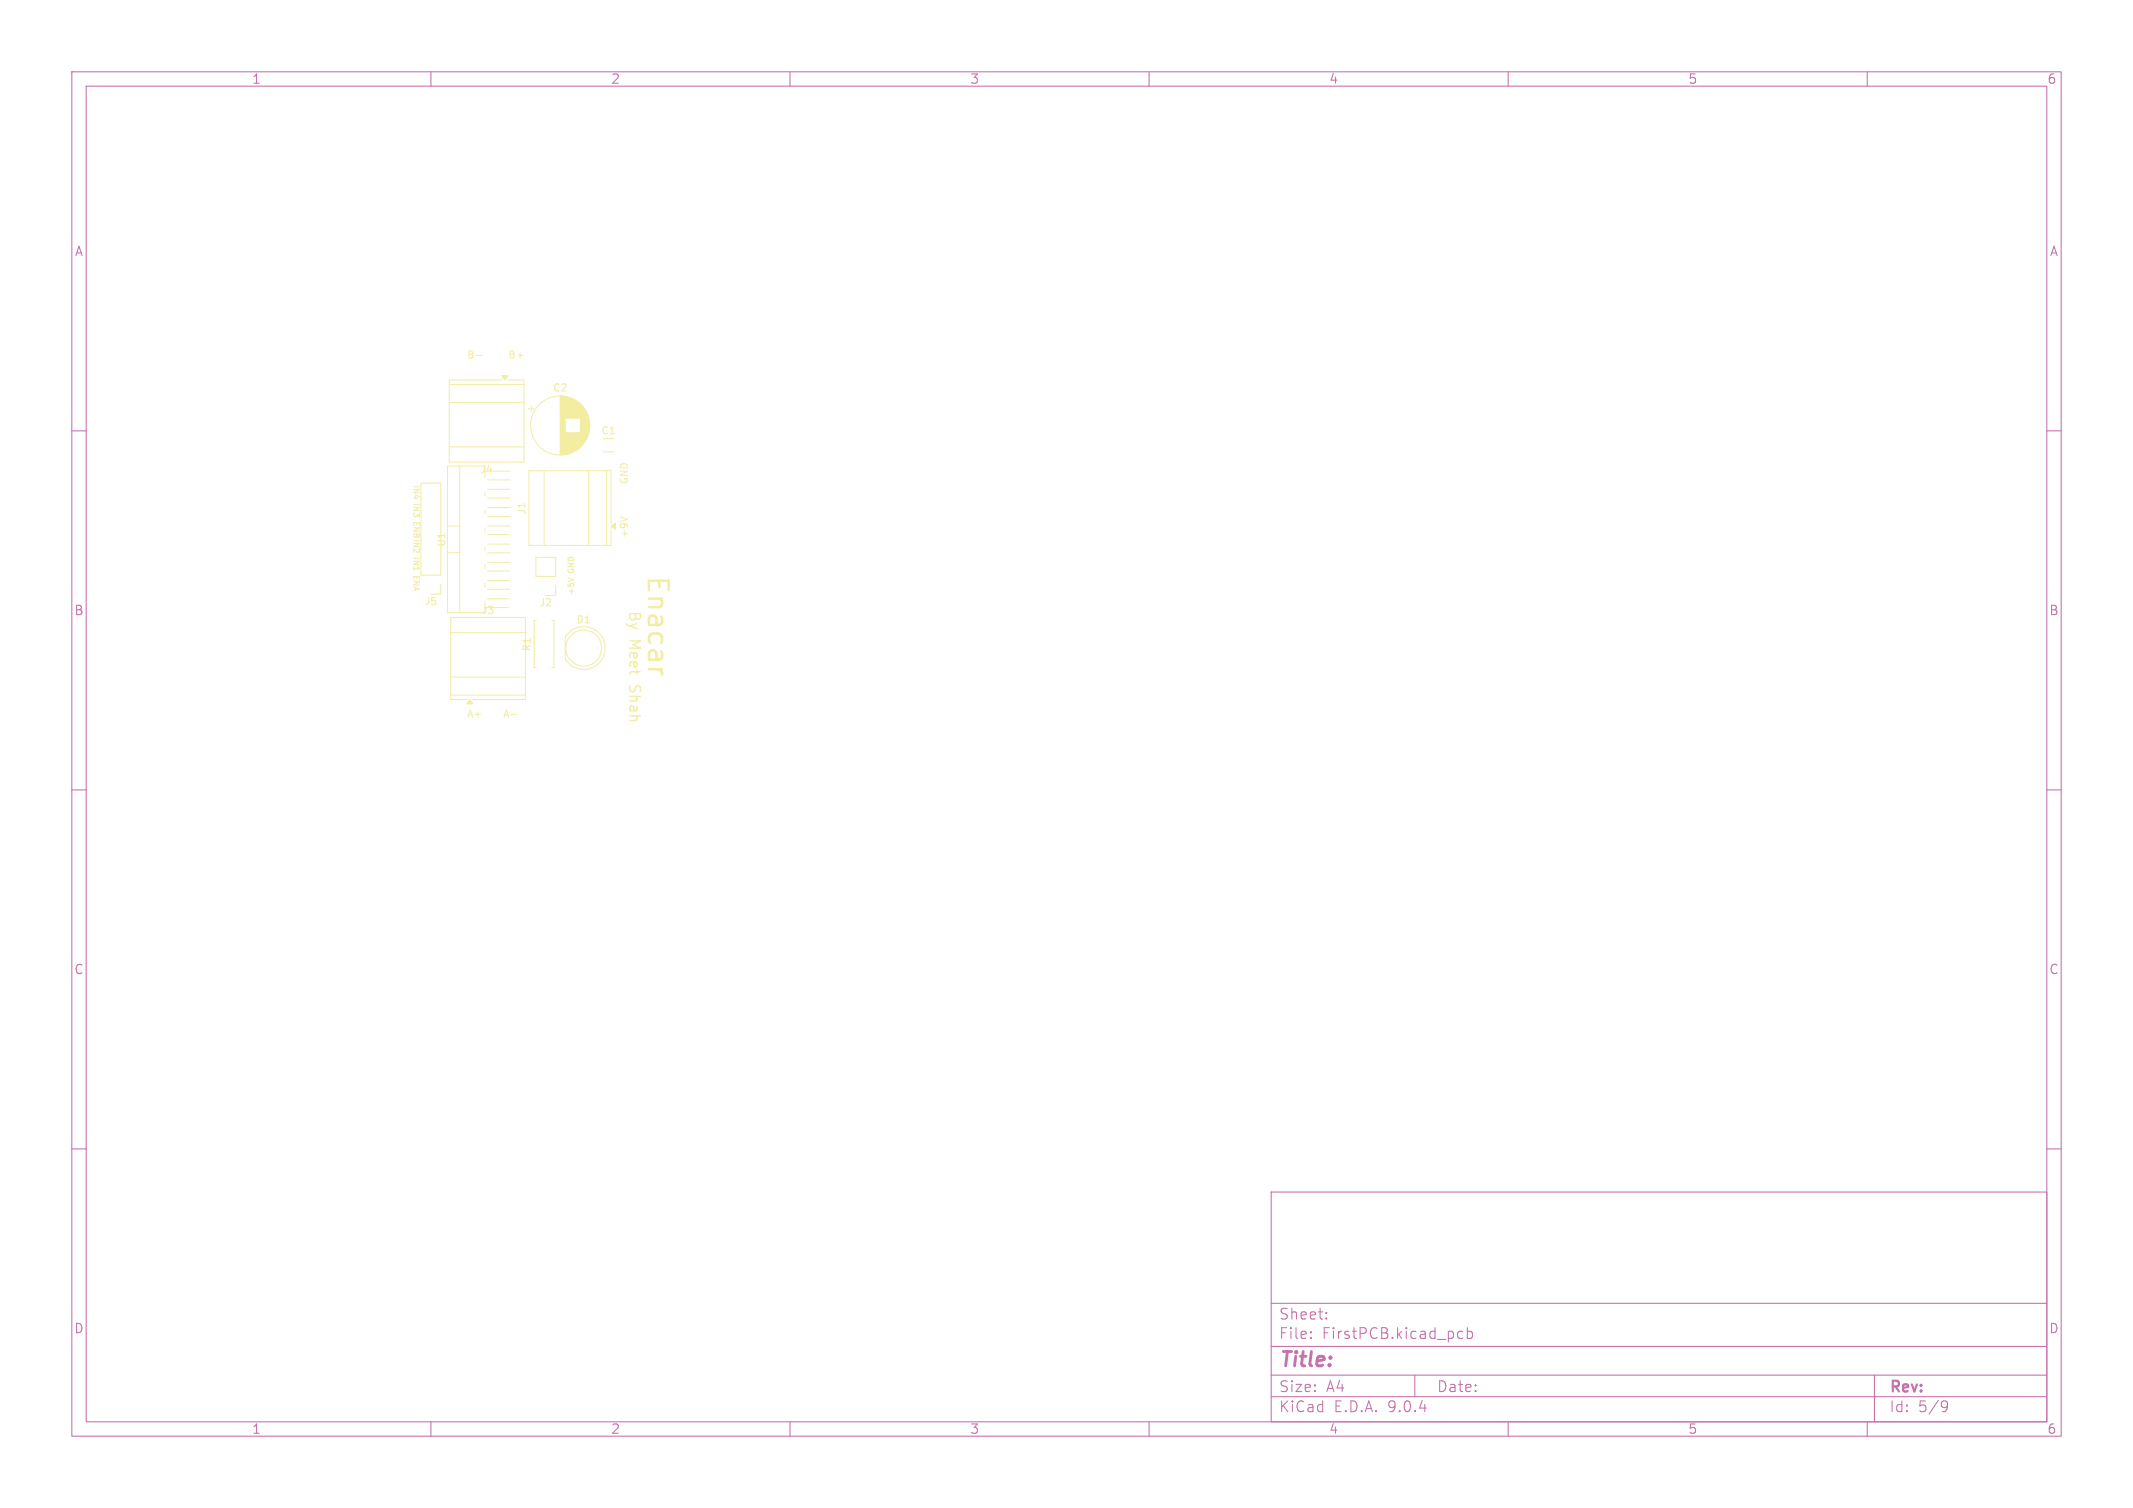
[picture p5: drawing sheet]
<svg xmlns="http://www.w3.org/2000/svg" width="297mm" height="210mm" viewBox="0 0 297 210" stroke-linecap="round" stroke-linejoin="round" font-family="sans-serif">
<defs><g id="words">
<text font-size="3.8" fill="#f2eda1" x="90" y="80" transform="rotate(90 90 80)">Enacar</text>
<text font-size="2.8" fill="#c872ab" x="178" y="190.9">Title:</text>
<g font-size="2.1" fill="#f2eda1">
<text x="87.5" y="85" transform="rotate(90 87.5 85)">By</text>
<text x="87.5" y="89" transform="rotate(90 87.5 89)">Meet</text>
<text x="87.5" y="95.6" transform="rotate(90 87.5 95.6)">Shah</text>
</g>
<g font-size="2.1" fill="#c872ab">
<text x="178" y="184">Sheet:</text>
<text x="178" y="186.7">File:</text>
<text x="184.1" y="186.7">FirstPCB.kicad_pcb</text>
<text x="178" y="196.9">KiCad</text>
<text x="178" y="194.1">Size:</text>
<text x="184.7" y="194.1">A4</text>
<text x="185.7" y="196.9">E.D.A.</text>
<text x="193.3" y="196.9">9.0.4</text>
<text x="200" y="194.1">Date:</text>
<text x="263" y="194.3">Rev:</text>
<text x="263" y="196.9">Id:</text>
<text x="267.1" y="196.9">5/9</text>
</g>
<g font-size="1.8" fill="#c872ab">
<text x="35" y="11.9">1</text>
<text x="85" y="11.9">2</text>
<text x="135" y="11.9">3</text>
<text x="185" y="11.9">4</text>
<text x="235" y="11.9">5</text>
<text x="285" y="11.9">6</text>
<text x="10.3" y="35.9">A</text>
<text x="285.4" y="35.9">A</text>
<text x="10.3" y="85.9">B</text>
<text x="285.3" y="85.9">B</text>
<text x="10.3" y="135.9">C</text>
<text x="285.3" y="135.9">C</text>
<text x="10.3" y="185.9">D</text>
<text x="285.3" y="185.9">D</text>
<text x="35" y="199.9">1</text>
<text x="85" y="199.9">2</text>
<text x="135" y="199.9">3</text>
<text x="185" y="199.9">4</text>
<text x="235" y="199.9">5</text>
<text x="285" y="199.9">6</text>
</g>
<g font-size="1.4" fill="#f2eda1">
<text x="65" y="50">B-</text>
<text x="70.7" y="50">B+</text>
<text x="76.9" y="54.7">C2</text>
<text x="83.6" y="60.7">C1</text>
<text x="66.8" y="66.1">J4</text>
<text x="73.4" y="71.7" transform="rotate(-90 73.4 71.7)">J1</text>
<text x="87.5" y="67.5" transform="rotate(-90 87.5 67.5)">GND</text>
<text x="62.2" y="76.2" transform="rotate(-90 62.2 76.2)">U1</text>
<text x="87.5" y="75" transform="rotate(-90 87.5 75)">+9V</text>
<text x="59" y="84.5">J5</text>
<text x="67" y="85.7">J3</text>
<text x="75" y="84.6">J2</text>
<text x="80.2" y="87">D1</text>
<text x="74.1" y="90.8" transform="rotate(-90 74.1 90.8)">R1</text>
<text x="65" y="100">A+</text>
<text x="70" y="100">A-</text>
</g>
<g font-size="1.1" fill="#f2eda1">
<text x="57.5" y="67.5" transform="rotate(90 57.5 67.5)">IN4 IN3 ENBIN2 IN1 ENA</text>
<text x="80" y="82.9" transform="rotate(-90 80 82.9)">+5V</text>
<text x="80" y="80" transform="rotate(-90 80 80)">GND</text>
</g>
</g></defs>
<g fill="none" stroke="#c872ab" stroke-width=".15">
<path d="M10 10h277v190h-277zM12 12h273v186h-273zM60 10v2M110 10v2M160 10v2M210 10v2M260 10v2M10 60h2M285 60h2M10 110h2M285 110h2M10 160h2"/>
<path d="M177 166h108v32h-108zM285 160h2M60 198v2M110 198v2M160 198v2M177 194.5h108M177 191.5h108M177 187.5h108M177 181.5h108M182.5 186.3h.1l-.1 .1M182.5 186.3v.1M182.5 185.5v.1"/>
<path d="M182.5 185.5h.1l-.1 .1M184.7 183.6v.1M184.7 183.6h-.1l.1 .1M184.7 182.8v.1M184.7 182.8h-.1l.1 .1M197 191.5v3M203 186.3l.2 .1 .5-.1M203.7 185.5l-.5-.1-.2 .1M204.3 185.5l.4-.1 .3 .3v.4l-.1 .2-.2 .1-.4-.1M204.3 184.9v1.5M210 198v2M260 198v2"/>
<path d="M261 191.5v6.5M270.6 195.1h.3l.2 .1a.99 .99 0 0 1-.4 1.4h-.2M271.2 195.7l-.3 .3h-.3"/>
</g>
<g fill="none" stroke="#f2eda1" stroke-width=".14">
<path d="M62.6 53.5h10.4M62.6 56h10.4M66.3 49.5h.8M70 52.9h-7.4v11.5h10.4v-11.5h-2.4M73.6 56.9h.8M74 56.5v.8M78 55.2v8.1M78.1 55.2v8.1M78.2 55.2v8.1M78.3 55.2v8.1M78.4 55.2v8.1M78.5 55.2v8.1"/>
<path d="M78.6 55.2v8.1M78.7 55.2v8.1M78.7 55.2v3M78.8 55.2v3M78.8 55.3v2.9M78.9 55.3v2.9M79 55.3v2.9M79.1 55.3v2.9M79.2 55.3v2.9M79.2 55.4v2.8M79.3 55.4v2.8M79.4 55.4v2.8"/>
<path d="M79.5 55.4v2.8M79.5 55.5v2.7M79.6 55.5v2.7M79.7 55.5v2.7M79.8 55.6v2.6M79.9 55.6v2.6M80 55.7v2.5M80.1 55.7v2.5M80.1 55.8v2.4M80.2 55.8v2.4M80.3 55.9v2.3M80.4 55.9v2.3"/>
<path d="M80.4 56v2.2M80.5 56v2.2M80.6 56.1v2.1M80.7 56.2v2M80.8 56.2v2M80.8 56.3v5.9M80.9 56.3v5.9M80.9 56.4v5.7M81 56.4v5.7M81 56.5v5.5M81.1 56.6v5.3M81.2 56.6v5.3"/>
<path d="M81.2 56.7v5.1M81.3 56.8v4.9M81.3 56.9v4.8M81.4 56.9v4.7M81.4 57v4.5M81.5 57.1v4.3M81.6 57.2v4.1M81.6 57.3v3.9M81.6 57.4v3.7M81.7 57.4v3.7M81.7 57.5v3.5M81.8 57.6v3.3"/>
<path d="M81.8 57.7v3.1M81.8 57.8v2.9M81.9 57.9v2.7M81.9 58v2.5M82 58.2v2.1M82 58.3v1.9M82 58.5v1.5M82.1 58.7v1.1M58.6 67.3h2.8v12.8h-2.8zM62.3 73.3h1.7M62.3 77h1.7M62.6 62.2h10.4"/>
<path d="M64 64.9v20.4M67.5 64.9h-5.2v20.4h5.2v-1.6M67.5 65.6h3.5M67.5 68.5v.5M67.5 71v.6M67.5 73.6v.5M67.5 76.1v.6M67.5 78.6v.6M67.9 66.8h3.1M67.9 68.2h3.1M67.9 69.4h3.1M67.9 70.7h3.1"/>
<path d="M67.9 71.9h3.1M67.9 73.2h3.1M67.9 74.5h3.1M67.9 75.8h3.1M67.9 77h3.1M67.9 78.3h3.1M67.9 79.5h3.1M74.6 77.6h2.8v2.7h-2.8zM75.8 65.6v10.4M78.7 60.3v3M78.8 60.3v3M78.8 60.3v2.9"/>
<path d="M78.9 60.3v2.9M79 60.3v2.9M79.1 60.3v2.9M79.2 60.3v2.9M79.2 60.3v2.8M79.3 60.3v2.8M79.4 60.3v2.8M79.5 60.3v2.8M79.5 60.3v2.7M79.6 60.3v2.7M79.7 60.3v2.7M79.8 60.3v2.6"/>
<path d="M79.9 60.3v2.6M80 60.3v2.5M80.1 60.3v2.5M80.1 60.3v2.4M80.2 60.3v2.4M80.3 60.3v2.3M80.4 60.3v2.3M80.4 60.3v2.2M80.5 60.3v2.2M80.6 60.3v2.1M80.7 60.3v2M80.8 60.3v2"/>
<path d="M82 65.6v10.4M84 62.9h1.5M84.5 65.6v10.4M85.1 73v-7.4h-11.5v10.4h11.5v-2.4M86.4 72l1 .3M61.4 81.4v1.4h-1.4M62.8 88.1h10.4M62.8 94.3h10.4M62.8 96.8h10.4M65.1 97.4h-2.3v-11.4h10.4v11.4h-7.5M67.5 81.2v.5M67.5 84.6h3.3"/>
<path d="M67.9 80.9h3.1M67.9 82.1h3.1M67.9 83.4h2.9M71.2 99.5h.7M74.7 86.4h-.3v6.6h.3M76.8 86.4h.3v6.6h-.3M77.4 81.5v1.4h-1.4M79.2 88.1a2.99 2.99 0 0 1 4.3 .2 2.99 2.99 0 0 1-.5 4.4 2.99 2.99 0 0 1-4.3-.9v-3.1z"/>
<circle cx="78" cy="59.2" r="4.1"/>
<circle cx="81.3" cy="90.2" r="2.5"/>
</g>
<path d="M92.1 93.5l.1 .5" fill="none" stroke="#f2eda1" stroke-width=".34"/>
<path d="M79.1 80.5l.8 .2" fill="none" stroke="#f2eda1" stroke-width=".15"/>
<g fill="#f2eda1" stroke="#f2eda1" stroke-width=".14">
<path d="M69.9 52.3h.8l-.4 .6z"/>
<path d="M65.4 97.4l.5 .6h-.9z"/>
<path d="M85.1 73.3l.6-.4v.8z"/>
</g>
<use href="#words"/>
</svg>
